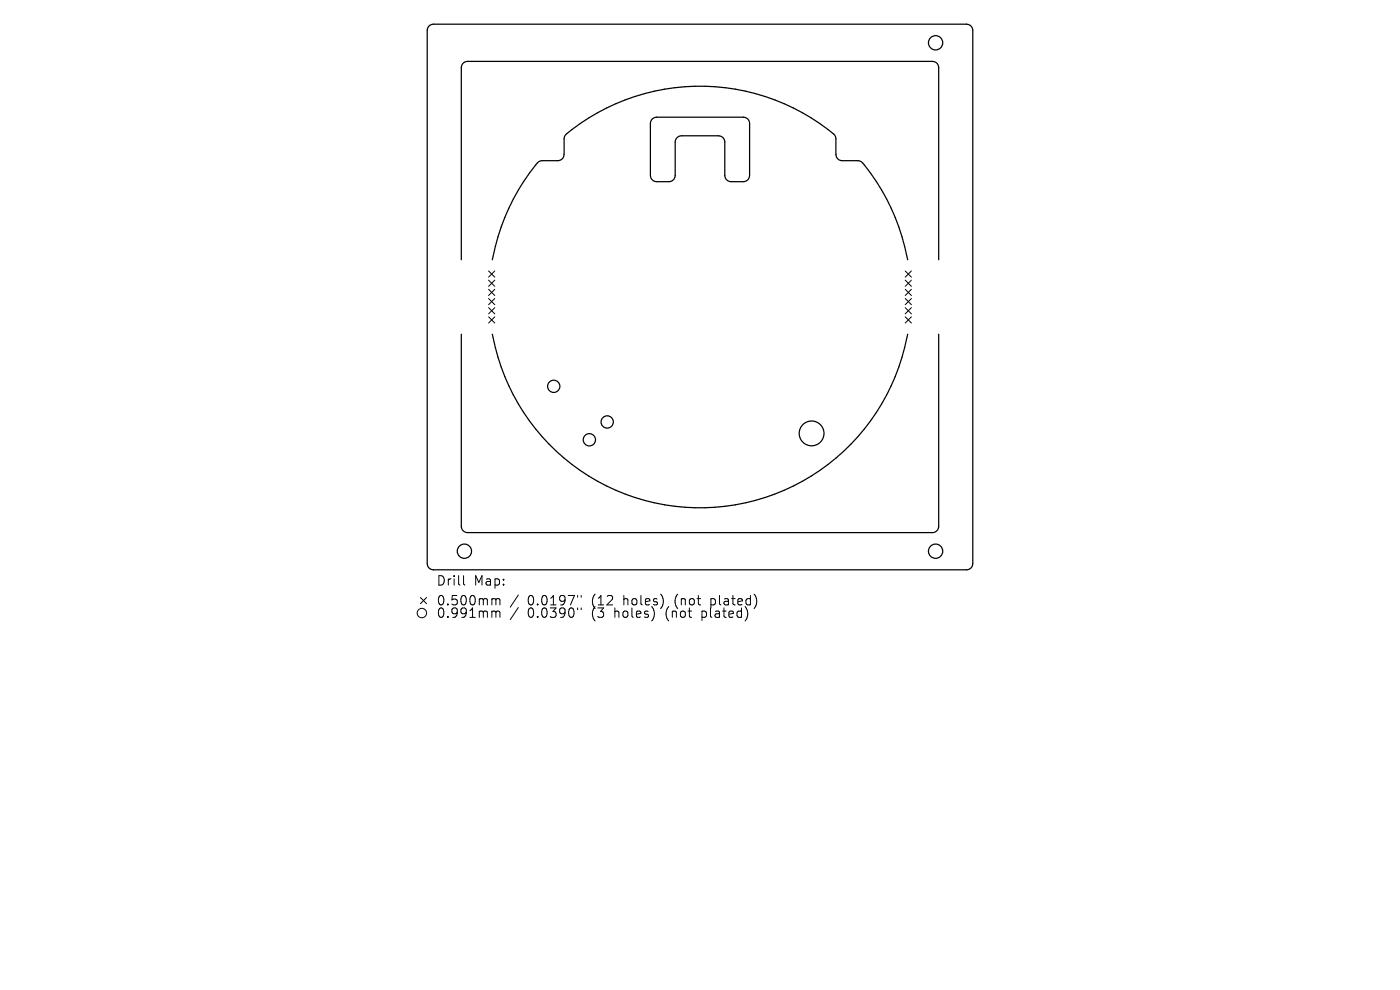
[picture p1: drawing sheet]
<svg xmlns="http://www.w3.org/2000/svg" width="297mm" height="210mm" viewBox="0 0 297 210" stroke-linecap="round" stroke-linejoin="round" font-family="sans-serif">
<defs><g id="words">
<g font-size="2.8">
<text x="92.5" y="124.5">Drill</text>
<text x="100.5" y="124.5">Map:</text>
<text x="92.5" y="128.7">0.500mm</text>
<text x="92.5" y="131.3">0.991mm</text>
<text x="111.9" y="128.7">0.0197&quot;</text>
<text x="111.9" y="131.3">0.0390&quot;</text>
<text x="125.7" y="128.7">(12</text>
<text x="125.7" y="131.3">(3</text>
<text x="130.6" y="131.3">holes)</text>
<text x="132.5" y="128.7">holes)</text>
<text x="141.7" y="131.3">(not</text>
<text x="143.6" y="128.7">(not</text>
<text x="149.5" y="131.3">plated)</text>
<text x="151.4" y="128.7">plated)</text>
</g>
</g></defs>
<g fill="none" stroke="#000" stroke-width=".26">
<path d="M91.1 5.5l.8-.4h113.2a1.32 1.32 0 0 1 1.3 1.3v113.2a1.32 1.32 0 0 1-1.3 1.3h-113.2a1.32 1.32 0 0 1-1.3-1.3v-113.2zM138.4 25.2l.9-.3h18.4a1.32 1.32 0 0 1 1.3 1.3v11a1.32 1.32 0 0 1-1.3 1.3h-2.6a1.32 1.32 0 0 1-1.3-1.3v-7.1a1.31 1.31 0 0 0-1.4-1.3h-7.8a1.32 1.32 0 0 0-1.4 1.3v7.1a1.32 1.32 0 0 1-1.3 1.3h-2.6a1.32 1.32 0 0 1-1.3-1.3v-11zM97.9 55.1v-40.8a1.31 1.31 0 0 1 1.3-1.3h98.6a1.32 1.32 0 0 1 1.3 1.3v40.8M104.4 55.1a44.1 44.1 0 0 1 9.9-20.8l.7-.2h3.3a1.32 1.32 0 0 0 1.4-1.3v-3.3l.2-.8a44.4 44.4 0 0 1 57.2 0l.2 .7v3.4a1.32 1.32 0 0 0 1.4 1.3h3.3l.7 .2a43.6 43.6 0 0 1 9.9 20.8M97.9 70.9v40.8a1.32 1.32 0 0 0 1.3 1.3h98.6a1.31 1.31 0 0 0 1.3-1.3v-40.8M104.4 70.9a44.8 44.8 0 0 0 44.1 36.8 44.8 44.8 0 0 0 44.1-36.8"/>
<circle cx="198.5" cy="9.1" r="1.52"/>
<circle cx="117.5" cy="82" r="1.3"/>
<circle cx="125" cy="93.3" r="1.3"/>
<circle cx="128.8" cy="89.5" r="1.3"/>
<circle cx="172.2" cy="91.9" r="2.63"/>
<circle cx="98.5" cy="116.9" r="1.52"/>
<circle cx="198.5" cy="116.9" r="1.52"/>
</g>
<g fill="none" stroke="#000" stroke-width=".21">
<path d="M103.7 57.5l1.3 1.3M103.7 59.4l1.3 1.3M105 57.5l-1.3 1.3M105 59.4l-1.3 1.3M192 57.5l1.4 1.3M192 59.4l1.4 1.3M193.4 57.5l-1.4 1.3M193.4 59.4l-1.4 1.3M103.7 61.4l1.3 1.3M103.7 63.3l1.3 1.3M103.7 65.3l1.3 1.3M103.7 67.2l1.3 1.3"/>
<path d="M105 61.4l-1.3 1.3M105 63.3l-1.3 1.3M105 65.3l-1.3 1.3M105 67.2l-1.3 1.3M192 61.4l1.4 1.3M192 63.3l1.4 1.3M192 65.3l1.4 1.3M192 67.2l1.4 1.3M193.4 61.4l-1.4 1.3M193.4 63.3l-1.4 1.3M193.4 65.3l-1.4 1.3M193.4 67.2l-1.4 1.3"/>
<path d="M89.2 126.7l1.3 1.4M90.5 126.7l-1.3 1.4M98.3 122.1v1.7l.3 .3M104.6 127l.5 .1 .1 .2M104.6 129.6h.3l.3 .3M105.2 127.3l.3-.3 .5 .1 .1 1.2M105.2 127.3v1M105.2 129.9v1.1M105.2 129.9l.3-.3 .5 .1 .1 1.3M110 126.2l-1.8 2.6M110 128.9l-1.8 2.5M122.5 126.3v.4"/>
<path d="M122.5 129v.3M123.3 126.3v.4M123.3 129v.3"/>
<circle cx="89.5" cy="130" r="1"/>
</g>
<use href="#words"/>
</svg>
